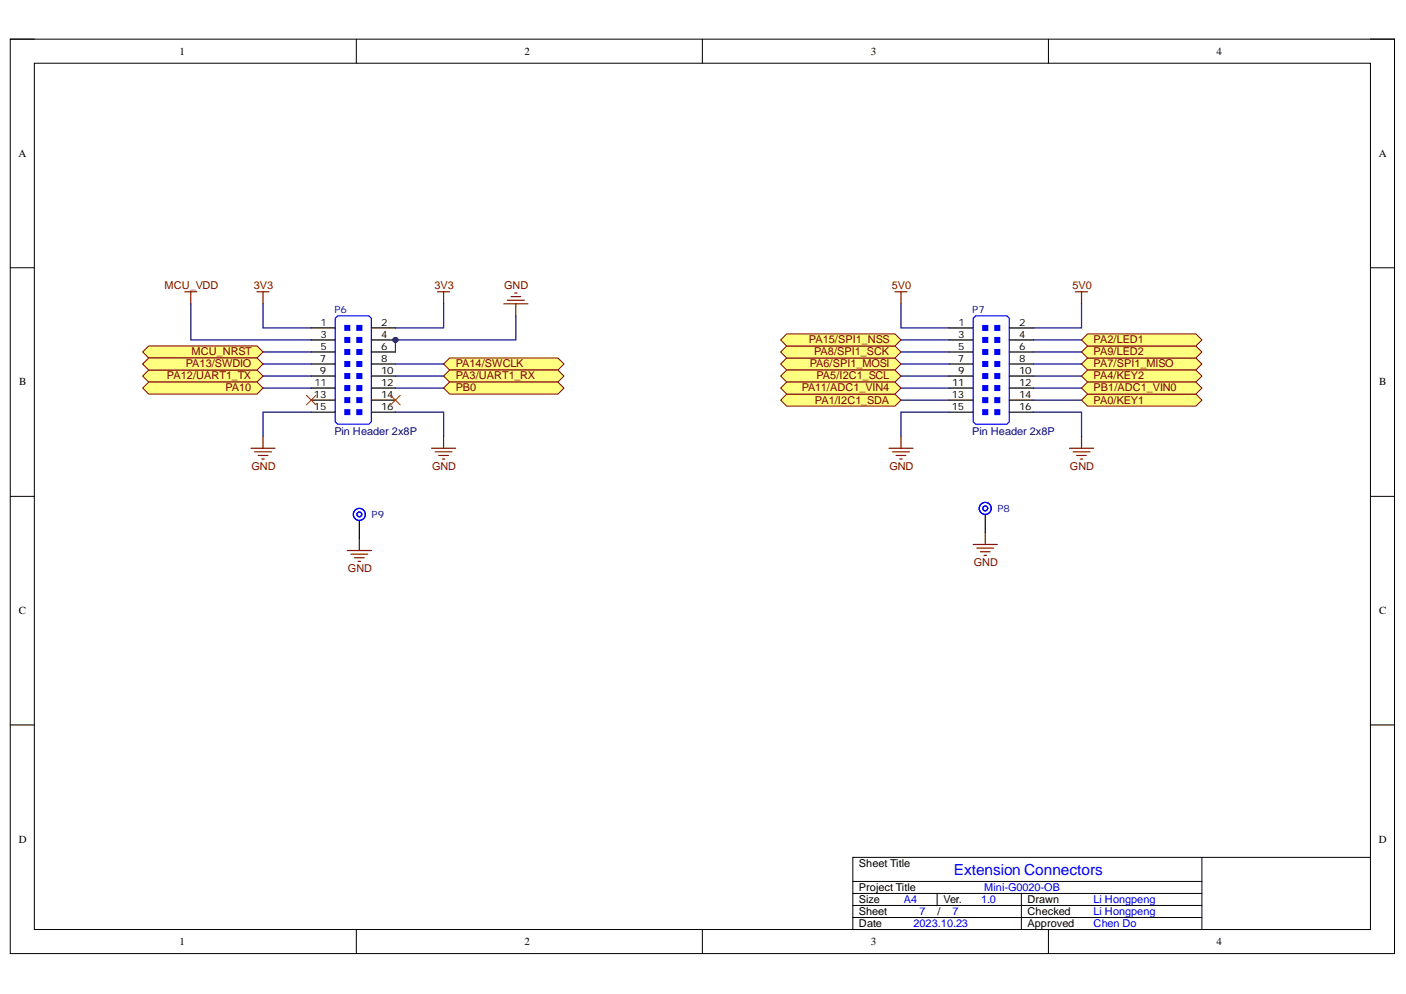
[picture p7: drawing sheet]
<svg xmlns="http://www.w3.org/2000/svg" width="297mm" height="210mm" viewBox="0 0 297 210" stroke-linecap="round" stroke-linejoin="round" font-family="sans-serif">
<defs><g id="words">
<text font-size="3.2" fill="#00f" x="201.5" y="184.7">Extension Connectors</text>
<g font-size="2.3">
<text x="37.9" y="11.6">1</text>
<text x="110.8" y="11.6">2</text>
<text x="184" y="11.6">3</text>
<text x="257" y="11.6">4</text>
<text x="3.9" y="33.1">A</text>
<text x="291.3" y="33.1">A</text>
<text x="4.1" y="81.4">B</text>
<text x="291.4" y="81.4">B</text>
<text x="4" y="129.7">C</text>
<text x="291.4" y="129.7">C</text>
<text x="4" y="177.9">D</text>
<text x="291.3" y="177.9">D</text>
<text x="181.5" y="183.1">Sheet Title</text>
<text x="181.5" y="190.7">Size</text>
<text x="181.5" y="188.2">Project Title</text>
<text x="199.3" y="190.7">Ver.</text>
<text x="217.1" y="190.7">Drawn</text>
<text x="181.5" y="193.2">Sheet</text>
<text x="181.5" y="195.8">Date</text>
<text x="198" y="193.2">/</text>
<text x="217.1" y="195.8">Approved</text>
<text x="217.1" y="193.2">Checked</text>
<text x="37.9" y="199.6">1</text>
<text x="110.8" y="199.6">2</text>
<text x="184" y="199.6">3</text>
<text x="257" y="199.6">4</text>
</g>
<g font-size="2.3" fill="#800000">
<text x="34.8" y="61.1">MCU_VDD</text>
<text x="53.6" y="61.1">3V3</text>
<text x="91.8" y="61.1">3V3</text>
<text x="106.5" y="61.1">GND</text>
<text x="188.4" y="61.1">5V0</text>
<text x="226.6" y="61.1">5V0</text>
<text x="39.3" y="77.6">PA13/SWDIO</text>
<text x="40.4" y="75.1">MCU_NRST</text>
<text x="96.3" y="77.6">PA14/SWCLK</text>
<text x="170.9" y="72.5">PA15/SPI1_NSS</text>
<text x="171.1" y="77.6">PA6/SPI1_MOSI</text>
<text x="172" y="75.1">PA8/SPI1_SCK</text>
<text x="231" y="77.6">PA7/SPI1_MISO</text>
<text x="231" y="75.1">PA9/LED2</text>
<text x="231" y="72.5">PA2/LED1</text>
<text x="35.3" y="80.1">PA12/UART1_TX</text>
<text x="47.6" y="82.7">PA10</text>
<text x="96.3" y="80.1">PA3/UART1_RX</text>
<text x="96.3" y="82.7">PB0</text>
<text x="169.4" y="82.7">PA11/ADC1_VIN4</text>
<text x="172.5" y="80.1">PA5/I2C1_SCL</text>
<text x="231" y="80.1">PA4/KEY2</text>
<text x="231" y="82.7">PB1/ADC1_VIN0</text>
<text x="172.2" y="85.3">PA1/I2C1_SDA</text>
<text x="231" y="85.3">PA0/KEY1</text>
<text x="53.1" y="99.2">GND</text>
<text x="91.3" y="99.2">GND</text>
<text x="187.9" y="99.2">GND</text>
<text x="226" y="99.2">GND</text>
<text x="205.7" y="119.5">GND</text>
<text x="73.5" y="120.8">GND</text>
</g>
<g font-size="2.3" fill="#000080">
<text x="70.6" y="91.9">Pin Header 2x8P</text>
<text x="205.4" y="91.9">Pin Header 2x8P</text>
</g>
<g font-size="2.3" fill="#00f">
<text x="190.9" y="190.7">A4</text>
<text x="207.3" y="190.7">1.0</text>
<text x="207.9" y="188.2">Mini-G0020-OB</text>
<text x="231" y="190.7">Li Hongpeng</text>
<text x="193" y="195.8">2023.10.23</text>
<text x="194.2" y="193.2">7</text>
<text x="201.3" y="193.2">7</text>
<text x="231" y="193.2">Li Hongpeng</text>
<text x="231" y="195.8">Chen Do</text>
</g>
<g font-size="2.1">
<text x="67.7" y="68.8">1</text>
<text x="67.7" y="71.3">3</text>
<text x="80.5" y="68.8">2</text>
<text x="80.5" y="71.3">4</text>
<text x="202.4" y="71.3">3</text>
<text x="202.5" y="68.8">1</text>
<text x="215.3" y="68.8">2</text>
<text x="215.3" y="71.3">4</text>
<text x="67.6" y="76.4">7</text>
<text x="67.7" y="73.9">5</text>
<text x="80.5" y="73.9">6</text>
<text x="80.5" y="76.4">8</text>
<text x="202.4" y="76.4">7</text>
<text x="202.4" y="73.9">5</text>
<text x="215.3" y="73.9">6</text>
<text x="215.3" y="76.4">8</text>
<text x="66.4" y="81.5">11</text>
<text x="67.6" y="78.9">9</text>
<text x="80.5" y="78.9">10</text>
<text x="80.5" y="81.5">12</text>
<text x="201.2" y="81.5">11</text>
<text x="202.4" y="78.9">9</text>
<text x="215.3" y="78.9">10</text>
<text x="215.3" y="81.5">12</text>
<text x="66.3" y="84">13</text>
<text x="66.3" y="86.6">15</text>
<text x="80.5" y="84">14</text>
<text x="80.5" y="86.6">16</text>
<text x="201.1" y="84">13</text>
<text x="201.1" y="86.6">15</text>
<text x="215.3" y="84">14</text>
<text x="215.3" y="86.6">16</text>
</g>
<g font-size="2.1" fill="#000080">
<text x="70.6" y="66">P6</text>
<text x="205.4" y="66">P7</text>
<text x="78.5" y="109.5">P9</text>
<text x="210.7" y="108.2">P8</text>
</g>
</g></defs>
<path d="M2.2 8.3h292.4v193.1h-292.4z" fill="none" stroke="#000" stroke-width=".21"/>
<path d="M7.3 13.4h282.2v182.9h-282.2z" fill-rule="evenodd" fill="#fff"/>
<g fill="none" stroke="#000" stroke-width=".21">
<path d="M2.2 8.3h5.1M7.3 13.4h282.2v182.9h-282.2zM75.3 8.3v5M148.4 8.3v5M221.5 8.3v5.1M289.5 8.3h5.1v5.1M2.2 56.5h5.1M289.5 56.5h5.1M2.2 104.8h5.1M289.5 104.8h5.1M2.2 153.1h5.1M289.5 153.1h5.1"/>
<path d="M75.3 196.3v5.1M148.4 196.3v5.1M221.5 196.3v5.1M294.6 196.3v5.1"/>
</g>
<path d="M180.2 181.1h109.3v15.2h-109.3z" fill-rule="evenodd" fill="#fff"/>
<path d="M180.2 181.1h109.3v15.2h-109.3zM180.2 193.8h73.7M180.2 188.7h73.7M180.2 191.2h73.7M180.2 186.1h73.7M198 188.7v2.5M215.8 188.7v7.6M253.9 181.1v15.2" fill="none" stroke="#000" stroke-width=".21"/>
<g fill="none" stroke="#800000" stroke-width=".25">
<path d="M39 61.6h2.6M40.3 61.6v2.6M54.3 61.6h2.5M55.6 61.6v2.6M92.4 61.6h2.6M93.7 61.6v2.6M106.4 64.2h5.1M107.2 63.4h3.6M108 62.6h2M108.7 61.9h.5M109 64.2v2.5M189.1 61.6h2.5"/>
<path d="M190.3 61.6v2.6M227.2 61.6h2.6M228.5 61.6v2.6M53 94.7h5.1M53.8 95.4h3.6M54.6 96.2h2M55.3 96.9h.5M55.6 92.1v2.6M91.2 94.7h5.1M91.9 95.4h3.6M92.7 96.2h2M93.5 96.9h.5"/>
<path d="M93.7 92.1v2.6M187.8 94.7h5.1M188.6 95.4h3.5M189.3 96.2h2.1M190.1 96.9h.5M190.3 92.1v2.6M226 94.7h5M226.7 95.4h3.6M227.5 96.2h2M228.2 96.9h.5M228.5 92.1v2.6M73.4 116.3h5.1"/>
<path d="M74.1 117h3.6M74.9 117.8h2M75.7 118.5h.5M75.9 113.7v2.6M205.6 115h5.1M206.4 115.7h3.5M207.1 116.5h2.1M207.9 117.3h.5M208.2 112.4v2.6"/>
</g>
<path d="M30.1 74.3l1.3-1.2h22.9l1.3 1.2-1.3 1.3h-22.9z" fill-rule="evenodd" fill="#ffff80"/>
<path d="M30.1 74.3l1.3-1.2h22.9l1.3 1.2-1.3 1.3h-22.9z" fill="none" stroke="#800000" stroke-width=".21"/>
<path d="M30.1 79.4l1.3-1.3h22.9l1.3 1.3-1.3 1.3h-22.9z" fill-rule="evenodd" fill="#ffff80"/>
<path d="M30.1 79.4l1.3-1.3h22.9l1.3 1.3-1.3 1.3h-22.9z" fill="none" stroke="#800000" stroke-width=".21"/>
<path d="M93.7 76.9l1.3-1.3h22.9l1.2 1.3-1.2 1.2h-22.9z" fill-rule="evenodd" fill="#ffff80"/>
<path d="M93.7 76.9l1.3-1.3h22.9l1.2 1.3-1.2 1.2h-22.9z" fill="none" stroke="#800000" stroke-width=".21"/>
<path d="M30.1 76.9l1.3-1.3h22.9l1.3 1.3-1.3 1.2h-22.9z" fill-rule="evenodd" fill="#ffff80"/>
<path d="M30.1 76.9l1.3-1.3h22.9l1.3 1.3-1.3 1.2h-22.9z" fill="none" stroke="#800000" stroke-width=".21"/>
<path d="M166.2 83.2h22.9l1.2 1.3-1.2 1.3h-22.9l-1.3-1.3z" fill-rule="evenodd" fill="#ffff80"/>
<path d="M166.2 83.2h22.9l1.2 1.3-1.2 1.3h-22.9l-1.3-1.3z" fill="none" stroke="#800000" stroke-width=".21"/>
<path d="M228.5 84.5l1.3-1.3h22.9l1.2 1.3-1.2 1.3h-22.9z" fill-rule="evenodd" fill="#ffff80"/>
<path d="M228.5 84.5l1.3-1.3h22.9l1.2 1.3-1.2 1.3h-22.9z" fill="none" stroke="#800000" stroke-width=".21"/>
<path d="M164.9 76.9l1.3-1.3h22.9l1.2 1.3-1.2 1.2h-22.9z" fill-rule="evenodd" fill="#ffff80"/>
<path d="M164.9 76.9l1.3-1.3h22.9l1.2 1.3-1.2 1.2h-22.9z" fill="none" stroke="#800000" stroke-width=".21"/>
<path d="M164.9 74.3l1.3-1.2h22.9l1.2 1.2-1.2 1.3h-22.9z" fill-rule="evenodd" fill="#ffff80"/>
<path d="M164.9 74.3l1.3-1.2h22.9l1.2 1.2-1.2 1.3h-22.9z" fill="none" stroke="#800000" stroke-width=".21"/>
<path d="M228.5 76.9l1.3-1.3h22.9l1.2 1.3-1.2 1.2h-22.9z" fill-rule="evenodd" fill="#ffff80"/>
<path d="M228.5 76.9l1.3-1.3h22.9l1.2 1.3-1.2 1.2h-22.9z" fill="none" stroke="#800000" stroke-width=".21"/>
<path d="M228.5 74.3l1.3-1.2h22.9l1.2 1.2-1.2 1.3h-22.9z" fill-rule="evenodd" fill="#ffff80"/>
<path d="M228.5 74.3l1.3-1.2h22.9l1.2 1.2-1.2 1.3h-22.9z" fill="none" stroke="#800000" stroke-width=".21"/>
<path d="M228.5 71.8l1.3-1.3h22.9l1.2 1.3-1.2 1.3h-22.9z" fill-rule="evenodd" fill="#ffff80"/>
<path d="M228.5 71.8l1.3-1.3h22.9l1.2 1.3-1.2 1.3h-22.9z" fill="none" stroke="#800000" stroke-width=".21"/>
<path d="M164.9 71.8l1.3-1.3h22.9l1.2 1.3-1.2 1.3h-22.9z" fill-rule="evenodd" fill="#ffff80"/>
<path d="M164.9 71.8l1.3-1.3h22.9l1.2 1.3-1.2 1.3h-22.9z" fill="none" stroke="#800000" stroke-width=".21"/>
<path d="M93.7 79.4l1.3-1.3h22.9l1.2 1.3-1.2 1.3h-22.9z" fill-rule="evenodd" fill="#ffff80"/>
<path d="M93.7 79.4l1.3-1.3h22.9l1.2 1.3-1.2 1.3h-22.9z" fill="none" stroke="#800000" stroke-width=".21"/>
<path d="M164.9 79.4l1.3-1.3h22.9l1.2 1.3-1.2 1.3h-22.9z" fill-rule="evenodd" fill="#ffff80"/>
<path d="M164.9 79.4l1.3-1.3h22.9l1.2 1.3-1.2 1.3h-22.9z" fill="none" stroke="#800000" stroke-width=".21"/>
<path d="M228.5 79.4l1.3-1.3h22.9l1.2 1.3-1.2 1.3h-22.9z" fill-rule="evenodd" fill="#ffff80"/>
<path d="M228.5 79.4l1.3-1.3h22.9l1.2 1.3-1.2 1.3h-22.9z" fill="none" stroke="#800000" stroke-width=".21"/>
<path d="M228.5 81.9l1.3-1.2h22.9l1.2 1.2-1.2 1.3h-22.9z" fill-rule="evenodd" fill="#ffff80"/>
<path d="M228.5 81.9l1.3-1.2h22.9l1.2 1.2-1.2 1.3h-22.9z" fill="none" stroke="#800000" stroke-width=".21"/>
<path d="M164.9 81.9l1.3-1.2h22.9l1.2 1.2-1.2 1.3h-22.9z" fill-rule="evenodd" fill="#ffff80"/>
<path d="M164.9 81.9l1.3-1.2h22.9l1.2 1.2-1.2 1.3h-22.9z" fill="none" stroke="#800000" stroke-width=".21"/>
<circle cx="83.5" cy="71.8" r=".51" fill="#000080"/>
<circle cx="83.5" cy="71.8" r=".51" fill="none" stroke="#000080" stroke-width=".21"/>
<path d="M71.3 66.7h6.6l.6 .5v21.9l-.6 .5h-6.6l-.5-.5v-21.9z" fill-rule="evenodd" fill="#fff"/>
<path d="M71.3 66.7h6.6l.6 .5v21.9l-.6 .5h-6.6l-.5-.5v-21.9z" fill="none" stroke="#00f" stroke-width=".25"/>
<path d="M65.7 69.2h5.1M65.7 71.8h5.1M78.5 69.2h5M78.5 71.8h5M78.5 74.3h5" fill="none" stroke="#000" stroke-width=".25"/>
<circle cx="83.5" cy="71.8" r=".51" fill="#000080"/>
<circle cx="83.5" cy="71.8" r=".51" fill="none" stroke="#000080" stroke-width=".21"/>
<path d="M65.7 74.3h5.1M65.7 76.9h5.1M65.7 79.4h5.1M78.5 76.9h5M78.5 79.4h5M65.7 81.9h5.1M65.7 84.5h5.1M65.7 87h5.1M78.5 81.9h5M78.5 84.5h5M78.5 87h5" fill="none" stroke="#000" stroke-width=".25"/>
<path d="M72.9 68.7h1v1h-1z" fill-rule="evenodd" fill="#00f"/>
<path d="M72.9 68.7h1v1h-1z" fill="none" stroke="#00f" stroke-width=".25"/>
<path d="M75.4 68.7h1v1h-1z" fill-rule="evenodd" fill="#00f"/>
<path d="M75.4 68.7h1v1h-1z" fill="none" stroke="#00f" stroke-width=".25"/>
<path d="M72.9 71.3h1v1h-1z" fill-rule="evenodd" fill="#00f"/>
<path d="M72.9 71.3h1v1h-1z" fill="none" stroke="#00f" stroke-width=".25"/>
<path d="M75.4 71.3h1v1h-1z" fill-rule="evenodd" fill="#00f"/>
<path d="M75.4 71.3h1v1h-1z" fill="none" stroke="#00f" stroke-width=".25"/>
<path d="M72.9 73.8h1v1h-1z" fill-rule="evenodd" fill="#00f"/>
<path d="M72.9 73.8h1v1h-1z" fill="none" stroke="#00f" stroke-width=".25"/>
<path d="M75.4 73.8h1v1h-1z" fill-rule="evenodd" fill="#00f"/>
<path d="M75.4 73.8h1v1h-1z" fill="none" stroke="#00f" stroke-width=".25"/>
<path d="M72.9 76.4h1v1h-1z" fill-rule="evenodd" fill="#00f"/>
<path d="M72.9 76.4h1v1h-1z" fill="none" stroke="#00f" stroke-width=".25"/>
<path d="M75.4 76.4h1v1h-1z" fill-rule="evenodd" fill="#00f"/>
<path d="M75.4 76.4h1v1h-1z" fill="none" stroke="#00f" stroke-width=".25"/>
<path d="M72.9 78.9h1v1h-1z" fill-rule="evenodd" fill="#00f"/>
<path d="M72.9 78.9h1v1h-1z" fill="none" stroke="#00f" stroke-width=".25"/>
<path d="M75.4 78.9h1v1h-1z" fill-rule="evenodd" fill="#00f"/>
<path d="M75.4 78.9h1v1h-1z" fill="none" stroke="#00f" stroke-width=".25"/>
<path d="M72.9 81.4h1v1.1h-1z" fill-rule="evenodd" fill="#00f"/>
<path d="M72.9 81.4h1v1.1h-1z" fill="none" stroke="#00f" stroke-width=".25"/>
<path d="M75.4 81.4h1v1.1h-1z" fill-rule="evenodd" fill="#00f"/>
<path d="M75.4 81.4h1v1.1h-1z" fill="none" stroke="#00f" stroke-width=".25"/>
<path d="M72.9 84h1v1h-1z" fill-rule="evenodd" fill="#00f"/>
<path d="M72.9 84h1v1h-1z" fill="none" stroke="#00f" stroke-width=".25"/>
<path d="M75.4 84h1v1h-1z" fill-rule="evenodd" fill="#00f"/>
<path d="M75.4 84h1v1h-1z" fill="none" stroke="#00f" stroke-width=".25"/>
<path d="M72.9 86.5h1v1h-1z" fill-rule="evenodd" fill="#00f"/>
<path d="M72.9 86.5h1v1h-1z" fill="none" stroke="#00f" stroke-width=".25"/>
<path d="M75.4 86.5h1v1h-1z" fill-rule="evenodd" fill="#00f"/>
<path d="M75.4 86.5h1v1h-1z" fill="none" stroke="#00f" stroke-width=".25"/>
<path d="M206.1 66.7h6.6l.5 .5v21.9l-.5 .5h-6.6l-.5-.5v-21.9z" fill-rule="evenodd" fill="#fff"/>
<path d="M206.1 66.7h6.6l.5 .5v21.9l-.5 .5h-6.6l-.5-.5v-21.9z" fill="none" stroke="#00f" stroke-width=".25"/>
<g fill="none" stroke="#000" stroke-width=".25">
<path d="M200.5 69.2h5.1M200.5 71.8h5.1M200.5 74.3h5.1M200.5 76.9h5.1M200.5 79.4h5.1M213.2 69.2h5.1M213.2 71.8h5.1M213.2 74.3h5.1M213.2 76.9h5.1M213.2 79.4h5.1M200.5 81.9h5.1M200.5 84.5h5.1"/>
<path d="M200.5 87h5.1M213.2 81.9h5.1M213.2 84.5h5.1M213.2 87h5.1"/>
</g>
<path d="M207.6 68.7h1.1v1.1h-1.1z" fill-rule="evenodd" fill="#00f"/>
<path d="M207.6 68.7h1.1v1.1h-1.1z" fill="none" stroke="#00f" stroke-width=".25"/>
<path d="M210.2 68.7h1v1.1h-1z" fill-rule="evenodd" fill="#00f"/>
<path d="M210.2 68.7h1v1.1h-1z" fill="none" stroke="#00f" stroke-width=".25"/>
<path d="M207.6 71.3h1.1v1h-1.1z" fill-rule="evenodd" fill="#00f"/>
<path d="M207.6 71.3h1.1v1h-1.1z" fill="none" stroke="#00f" stroke-width=".25"/>
<path d="M210.2 71.3h1v1h-1z" fill-rule="evenodd" fill="#00f"/>
<path d="M210.2 71.3h1v1h-1z" fill="none" stroke="#00f" stroke-width=".25"/>
<path d="M207.6 73.8h1.1v1h-1.1z" fill-rule="evenodd" fill="#00f"/>
<path d="M207.6 73.8h1.1v1h-1.1z" fill="none" stroke="#00f" stroke-width=".25"/>
<path d="M210.2 73.8h1v1h-1z" fill-rule="evenodd" fill="#00f"/>
<path d="M210.2 73.8h1v1h-1z" fill="none" stroke="#00f" stroke-width=".25"/>
<path d="M207.6 76.4h1.1v1h-1.1z" fill-rule="evenodd" fill="#00f"/>
<path d="M207.6 76.4h1.1v1h-1.1z" fill="none" stroke="#00f" stroke-width=".25"/>
<path d="M210.2 76.4h1v1h-1z" fill-rule="evenodd" fill="#00f"/>
<path d="M210.2 76.4h1v1h-1z" fill="none" stroke="#00f" stroke-width=".25"/>
<path d="M207.6 78.9h1.1v1h-1.1z" fill-rule="evenodd" fill="#00f"/>
<path d="M207.6 78.9h1.1v1h-1.1z" fill="none" stroke="#00f" stroke-width=".25"/>
<path d="M210.2 78.9h1v1h-1z" fill-rule="evenodd" fill="#00f"/>
<path d="M210.2 78.9h1v1h-1z" fill="none" stroke="#00f" stroke-width=".25"/>
<path d="M207.6 81.4h1.1v1.1h-1.1z" fill-rule="evenodd" fill="#00f"/>
<path d="M207.6 81.4h1.1v1.1h-1.1z" fill="none" stroke="#00f" stroke-width=".25"/>
<path d="M210.2 81.4h1v1.1h-1z" fill-rule="evenodd" fill="#00f"/>
<path d="M210.2 81.4h1v1.1h-1z" fill="none" stroke="#00f" stroke-width=".25"/>
<path d="M207.6 84h1.1v1h-1.1z" fill-rule="evenodd" fill="#00f"/>
<path d="M207.6 84h1.1v1h-1.1z" fill="none" stroke="#00f" stroke-width=".25"/>
<path d="M210.2 84h1v1h-1z" fill-rule="evenodd" fill="#00f"/>
<path d="M210.2 84h1v1h-1z" fill="none" stroke="#00f" stroke-width=".25"/>
<path d="M207.6 86.5h1.1v1h-1.1z" fill-rule="evenodd" fill="#00f"/>
<path d="M207.6 86.5h1.1v1h-1.1z" fill="none" stroke="#00f" stroke-width=".25"/>
<path d="M210.2 86.5h1v1h-1z" fill-rule="evenodd" fill="#00f"/>
<path d="M210.2 86.5h1v1h-1z" fill="none" stroke="#00f" stroke-width=".25"/>
<path d="M30.1 81.9l1.3-1.2h22.9l1.3 1.2-1.3 1.3h-22.9z" fill-rule="evenodd" fill="#ffff80"/>
<path d="M30.1 81.9l1.3-1.2h22.9l1.3 1.2-1.3 1.3h-22.9z" fill="none" stroke="#800000" stroke-width=".21"/>
<path d="M93.7 81.9l1.3-1.2h22.9l1.2 1.2-1.2 1.3h-22.9z" fill-rule="evenodd" fill="#ffff80"/>
<path d="M93.7 81.9l1.3-1.2h22.9l1.2 1.2-1.2 1.3h-22.9z" fill="none" stroke="#800000" stroke-width=".21"/>
<path d="M64.7 83.5l2.1 2M66.8 83.5l-2.1 2M82.5 83.5l2.1 2M84.6 83.5l-2.1 2" fill="none" stroke="#f00" stroke-width=".21"/>
<path d="M75.9 109.9v3.8M208.2 108.6v3.8" fill="none" stroke="#000" stroke-width=".25"/>
<g fill="none" stroke="#00f" stroke-width=".25">
<circle cx="75.9" cy="108.6" r=".51"/>
<circle cx="75.9" cy="108.6" r="1.27"/>
<circle cx="208.1" cy="107.4" r="1.27"/>
<circle cx="208.1" cy="107.4" r=".51"/>
<circle cx="208.2" cy="107.4" r=".51"/>
<circle cx="208.2" cy="107.4" r="1.27"/>
</g>
<g fill="none" stroke="#000080" stroke-width=".25">
<path d="M40.3 64.2v7.6h25.4M55.6 64.2v5h10.1M55.6 74.3h10.1M55.6 76.9h10.1M55.6 79.4h10.1M83.5 76.9h10.2M83.5 79.4h10.2M93.7 64.2v5h-10.2M109 66.7v5.1h-25.5v2.5M190.3 64.2v5h10.2M190.3 74.3h10.2M190.3 76.9h10.2"/>
<path d="M190.3 79.4h10.2M190.3 71.8h10.2M218.3 74.3h10.2M218.3 76.9h10.2M218.3 79.4h10.2M218.3 71.8h10.2M228.5 64.2v5h-10.2M65.7 87h-10.1v5.1M83.5 87h10.2v5.1M190.3 81.9h10.2M190.3 84.5h10.2M200.5 87h-10.2v5.1"/>
<path d="M218.3 87h10.2v5.1M218.3 81.9h10.2M218.3 84.5h10.2"/>
</g>
<circle cx="83.5" cy="71.8" r=".51" fill="#000080"/>
<circle cx="83.5" cy="71.8" r=".51" fill="none" stroke="#000080" stroke-width=".21"/>
<path d="M55.6 81.9h10.1M83.5 81.9h10.2" fill="none" stroke="#000080" stroke-width=".25"/>
<use href="#words"/>
</svg>
